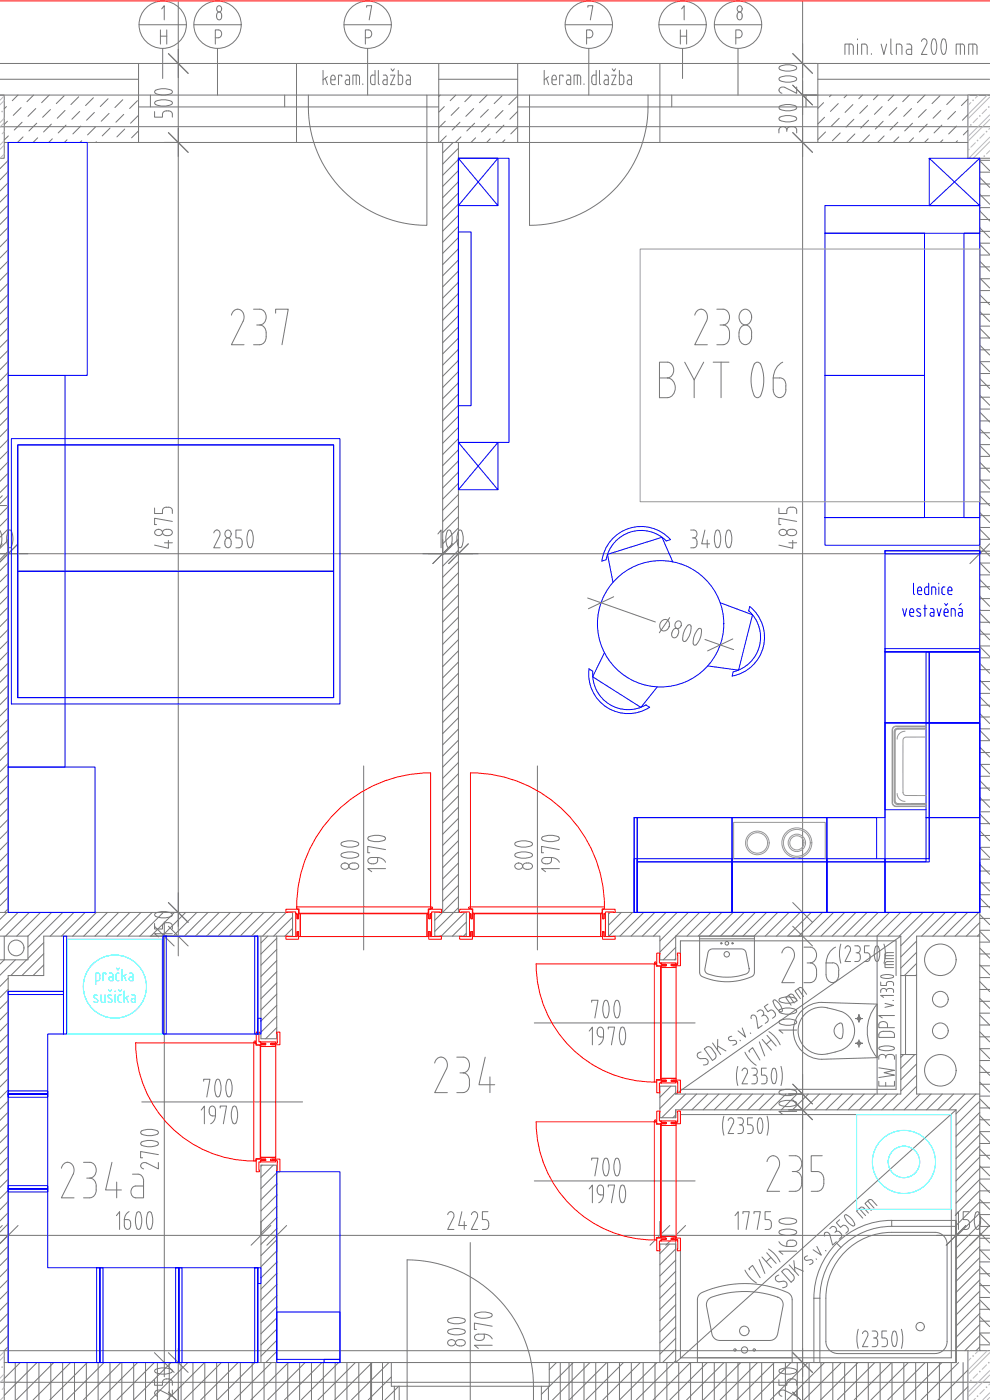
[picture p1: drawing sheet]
<svg xmlns="http://www.w3.org/2000/svg" width="297mm" height="420mm" viewBox="0 0 297 420" stroke-linecap="round" stroke-linejoin="round" font-family="sans-serif">
<defs><g id="words">
<text font-size="16.3" fill="#767676" x="16.6" y="360.9">234a</text>
<g font-size="15.9" fill="#767676">
<text x="67.7" y="104.8">237</text>
<text x="206.7" y="104.8">238</text>
<text x="232.8" y="296">236</text>
<text x="128.8" y="329.1">234</text>
<text x="228.2" y="358.8">235</text>
</g>
<g font-size="15" fill="#767676">
<text x="110.8" y="264.9" transform="rotate(-90 110.8 264.9)">800</text>
<text x="163" y="264.9" transform="rotate(-90 163 264.9)">800</text>
<text x="142.9" y="407.8" transform="rotate(-90 142.9 407.8)">800</text>
</g>
<g font-size="12.8" fill="#767676">
<text x="175" y="316.1">1970</text>
<text x="56.1" y="332">700</text>
<text x="172.5" y="355.6">700</text>
<text x="175" y="363.7">1970</text>
</g>
<g font-size="12.3" fill="#767676">
<text x="172.5" y="308">700</text>
<text x="58.6" y="339.7">1970</text>
</g>
</g></defs>
<g fill="none" stroke="#767676" stroke-width=".3">
<path d="M0 19.1h297M41.6 19.1v23.7M41.7 7.4h14.2M48.1 9v4.2M48.1 10.9h1.9M48.5 2.7l.8-1v4.3M48.8 14.5v9.1M50 9v4.2M53.5 .3v277.8M58.2 7.4h14.2M64.6 11.3h1a1.2 1.2 0 0 0 .9-1.2 1.2 1.2 0 0 0-.9-1.1h-1v4.2M65 4.6v.4"/>
<path d="M65 4.5a.77 .77 0 0 1 .8-.9 .77 .77 0 0 1 .7 .9v.5a.77 .77 0 0 1-.8 1 .77 .77 0 0 1-.7-1M65.2 2a.81 .81 0 0 1 1.3 .7 .81 .81 0 0 1-1.3 .6l-.2-.6zM65.3 14.5v14M89 19.1v23.7M103.2 7.4h14.2M109.6 11.3h1a1.2 1.2 0 0 0 .9-1.2 1.2 1.2 0 0 0-.9-1.1h-1v4.2M110 2.2v-.5h1.5l-.7 4.3M110.3 14.5v14M131.6 19.1v23.7M155.3 19.1v23.7M169.5 7.4h14.3M176 11.3h.9a1.2 1.2 0 0 0 1-1.2 1.2 1.2 0 0 0-1-1.1h-.9v4.2"/>
<path d="M176.4 2.2v-.5h1.5l-.8 4.3M176.7 14.5v14M197.7 7.4h14.2M198 19.1v23.7M204.1 10.9h1.9M204.1 9v4.2M204.5 2.7l.8-1v4.3M204.8 14.5v9.1M206 9v4.2M214.3 7.4h14.2M220.8 11.3h.9a1.2 1.2 0 0 0 1-1.2 1.2 1.2 0 0 0-1-1.1h-.9v4.2M221.1 4.6v.4"/>
<path d="M221.2 4.5a.77 .77 0 0 1 .7-.9 .77 .77 0 0 1 .8 .9v.5a.77 .77 0 0 1-.8 1 .77 .77 0 0 1-.7-1M221.4 2a.81 .81 0 0 1 1.3 .7 .81 .81 0 0 1-1.3 .6l-.2-.6zM221.4 14.5v14M234 19.9l2-.5 1.4 .1 1.4 .4M234 19.9l-.2 .7a4.8 4.8 0 0 0 5.2 0l-.3-.7M240.8 13.1v21.4M240.8 .3v23M245.4 19.1v23.7M254.8 13.2v3.1M255.3 13.2h-1.8v3.1M255.3 13.2a.84 .84 0 0 1 .7 .9v2.2M257.3 11.7v.2"/>
<path d="M257.3 13.2v3.1M258.5 16.3v-3.1h1a.8 .8 0 0 1 .7 .9v2.2M261.5 16.1v.2M264.4 13.2l.8 3.1 .8-3.1M267.3 11.7v4.1l.4 .5M268.9 16.3v-3.1h1a.8 .8 0 0 1 .7 .9v2.2M272.1 13.2h.7a.84 .84 0 0 1 .8 .9l-.1 2.2h-1a.8 .8 0 0 1-.6-.7 .8 .8 0 0 1 .6-.8h1M276.5 12.4a.91 .91 0 0 1 1.3-.6 .91 .91 0 0 1 .2 1.4M278 13.3l-1.5 3h1.6M280.6 11.9l-.4-.3a3 3 0 0 0-.7 3.3l.4 1.3 .5 .1 .2-.2M280.7 11.9l.4 1.8-.4 2.4M282.8 11.8l.3-.2a2.95 2.95 0 0 1 .8 3.3l-.3 1.2-.5 .2a3.3 3.3 0 0 1-.6-3.8z"/>
<path d="M288.1 13.2v3.1M288.7 13.2h-1.8v3.1M288.7 13.2a.84 .84 0 0 1 .7 .9v2.2M291.9 13.2v3.1M292.4 13.2h-1.8v3.1M292.4 13.2a.84 .84 0 0 1 .8 .9l-.1 2.2M0 38h297M0 28.5h297M0 23.8h41.6M1.9 32l-.6 .6M2.2 36.4l-.9 .9M5.4 28.5l-1.7 1.7"/>
<path d="M6.3 32.3l-2.3 2.3M6.6 36.7l-2.3 2.3M10.1 28.5l-2 2M10.7 32.6l-2.3 2.3M11 37l-2.3 2.3M14.8 28.5l-2.3 2.3M15.1 32.9l-2.3 2.3M15.4 37.3l-2.3 2.3M19.2 28.8l-2.3 2.3M19.5 33.1l-2.3 2.4M19.8 37.5l-2.3 2.4M23.6 29l-2.3 2.4"/>
<path d="M23.9 33.4l-2.3 2.4M24.2 37.8l-2.3 2.4M28 29.3l-2.3 2.4M28.3 33.7l-2.3 2.4M28.6 38.1l-2.3 2.4M32.4 29.6l-2.3 2.4M32.7 34l-2.3 2.4M33 38.4l-2.3 2.4M36.8 29.9l-2.3 2.4M37.1 34.3l-2.3 2.4M37.4 38.7l-2.3 2.4M41.2 30.2l-2.3 2.4"/>
<path d="M41.5 34.6l-2.3 2.4M41.6 32.1h90M41.6 39.3l-2.1 2.1M45.1 28.5v3.6M46.4 33.5v1.7h2.3l.1-1a1.6 1.6 0 0 1 1.4-1 1.6 1.6 0 0 1 1.5 1v1M46.5 27.2a5.1 5.1 0 0 1 5.2 .2v.3a4.8 4.8 0 0 1-5.3 0zM46.7 30.4l1.3-.4 1.4-.1 2 .5M46.7 30.4l-.3 .7a4.8 4.8 0 0 0 5.3 0l-.3-.7M85.4 28.5v3.6M92.5 28.5a35.8 35.8 0 0 0 32.1 39l3.5 .1v-39.1M96.9 21.1v4.3M97.6 23.5l.7 1.9"/>
<path d="M98.3 23l-1.4 1M99.3 24h1.3v-.5a.71 .71 0 0 0-.7-1 .71 .71 0 0 0-.6 1v1.4l.4 .5M99.7 25.4h.9M102.6 23v-.5h-1v2.9M103.7 22.5h.6M104.3 22.5l.4 .3 .2 .6M104.9 23.4v2h-.8M104.9 24h-.8a.75 .75 0 0 0-.5 .7 .75 .75 0 0 0 .5 .7M106.9 22.5v2.9M107.3 22.5h-1.4v2.9M107.3 22.5l.4 .3 .2 .6M107.9 23.4v2"/>
<path d="M108.9 25.1v.3M111.2 23.4v1.5l.6 .5M111.8 22.5h.7M111.8 22.5l-.4 .3-.2 .6M112.5 21.1v4.3h-.7M113.5 21.1v3.8l.3 .5M115 22.5h.6M115.6 22.5l.4 .3 .2 .6M116.2 23.4v2h-.9M116.2 24h-.9a.75 .75 0 0 0-.4 .7 .75 .75 0 0 0 .4 .7M117.2 22.5h1.3l-1.3 2.9h1.3M117.3 20.7l.5 .7 .5-.7"/>
<path d="M119.5 21.1v4.3h.7M119.5 22.5h.7M120.2 22.5l.4 .3 .2 .6M120.8 23.4v1.5l-.6 .5M122 22.5h.6M122.3 24h.8M122.3 24a.75 .75 0 0 0-.5 .7 .75 .75 0 0 0 .5 .7M122.6 22.5l.4 .3 .1 .6M123.1 23.4v2h-.8M131.6 23.8h23.7M132.1 28.5l-.5 .5M133.3 32l-1.7 1.7"/>
<path d="M133.6 36.4l-2 2M136.8 28.5l-1.7 1.7M137.7 32.3l-2.3 2.3M138 36.7l-2.3 2.3M141.5 28.5l-2 2M142.1 32.6l-2.3 2.3M142.4 37l-2.3 2.3M146.2 28.5l-2.3 2.3M146.5 32.9l-2.3 2.3M146.8 37.3l-2.3 2.3M150.6 28.8l-2.3 2.3M150.9 33.1l-2.3 2.4"/>
<path d="M151.2 37.5l-2.3 2.4M155 29l-2.3 2.4M155.3 33.4l-2.3 2.4M155.3 32.1h90.1M155.3 38.1l-2.1 2.1M158.9 28.5v39.1a35.8 35.8 0 0 0 35.5-39.1M163.3 21.1v4.3M163.9 23.5l.7 1.9M164.6 23l-1.3 1M166.1 25.4h.8M166.9 23.5v.5h-1.3M166.9 23.5a.71 .71 0 0 0-.6-1 .71 .71 0 0 0-.7 1v1.4l.5 .5"/>
<path d="M168.9 23v-.5h-1v2.9M170.1 22.5h.6M170.7 22.5l.4 .3 .2 .6M171.2 23.4v2h-.8M171.2 24h-.8a.75 .75 0 0 0-.5 .7 .75 .75 0 0 0 .5 .7M173.2 22.5v2.9M173.7 22.5h-1.5v2.9M173.7 22.5l.4 .3 .1 .6M174.2 23.4v2M175.2 25.1v.3M177.5 23.4l.1 1.5 .5 .5M178.1 22.5h.8"/>
<path d="M178.1 22.5l-.4 .3-.1 .6M178.9 21.1v4.3h-.8M179.9 21.1v3.8l.3 .5M181.4 22.5h.5M182 22.5l.4 .3 .1 .6M182.5 23.4v2h-.8M182.5 24h-.8a.75 .75 0 0 0-.5 .7 .75 .75 0 0 0 .5 .7M183.5 22.5h1.3l-1.3 2.9h1.3M183.7 20.7l.5 .7 .5-.7M185.8 21.1v4.3h.8M185.8 22.5h.8M186.6 22.5l.4 .3 .2 .6"/>
<path d="M187.2 23.4l-.1 1.5-.5 .5M188.3 22.5h.6M188.9 22.5l.4 .3 .2 .6M189.5 23.4v2h-.8M189.5 24h-.8a.75 .75 0 0 0-.5 .7 .75 .75 0 0 0 .5 .7M201.5 28.5v3.6M233.7 39v.9M233.7 27a1.04 1.04 0 0 0 .9 1M234 24.2l1.3 .4 1.4 .1 2.1-.5M234 36.1l1.3 .4 1.4 .1 2.1-.5M234 31.8l1.3-.4h1.4l2.1 .4M234 24.2l-.3-.5a3.4 3.4 0 0 1 3.7-.9 1.53 1.53 0 0 1 1.6 .7l-.3 .7"/>
<path d="M234 36.1l-.3-.5a3.4 3.4 0 0 1 3.7-.8 1.53 1.53 0 0 1 1.6 .7l-.3 .6M234 31.8l-.2 .7a4.8 4.8 0 0 0 5.2 0l-.3-.7M236.1 39v.4M237.3 38l-.7 .2-.5 .8a1.2 1.2 0 0 0-1.2-1 1.2 1.2 0 0 0-1.2 1M237.9 38l.7 .2 .4 .8M239 26.1v1.9l-3.5-1.8a1.2 1.2 0 0 0-1.8 .8M239 39v.9M240.8 24.3v395.9M241.8 28.5v3.6M245.4 23.8h51.6M247.1 30.8l-1.7 1.7M247.4 35.2l-2 2"/>
<path d="M247.7 39.6l-2.3 2.3M249.4 28.5l-.5 .5M251.5 31.1l-2.3 2.3M251.8 35.5l-2.4 2.3M252.1 39.9l-2.4 2.3M254.1 28.5l-.8 .8M255.9 31.4l-2.3 2.3M256.2 35.8l-2.3 2.3M258.8 28.5l-1.1 1.1M260.3 31.7l-2.3 2.3M260.6 36.1l-2.3 2.3M263.5 28.5l-1.4 1.4"/>
<path d="M264.7 32l-2.3 2.3M265 36.4l-2.4 2.3M268.2 28.5l-1.7 1.7M269.1 32.3l-2.4 2.3M269.4 36.7l-2.4 2.3M272.8 28.5l-2 2M273.5 32.6l-2.4 2.3M273.8 37l-2.4 2.3M277.5 28.5l-2.2 2.3M277.9 32.9l-2.4 2.3M278.2 37.3l-2.4 2.3M282 28.8l-2.3 2.3"/>
<path d="M282.3 33.1l-2.3 2.4M282.6 37.5l-2.4 2.4M286.4 29l-2.3 2.4M286.7 33.4l-2.3 2.4M287 37.8l-2.4 2.4M290.4 29.7l-1.9 2M290.4 34.4l-1.6 1.7M290.4 39.1l-1.4 1.4M1.3 42.8h40.3M2.5 42.8v231h-2.5M2.5 48.2l-2.5 2.4M2.5 51.5l-2.5 2.5"/>
<path d="M2.5 54.8l-2.5 2.5M2.5 58.2l-2.5 2.5M2.5 40.8l-1.2 1.2M6.9 41.1l-1.7 1.7M11.3 41.4l-1.4 1.4M15.7 41.7l-1.1 1.1M20.1 42l-.8 .8M24.5 42.2l-.5 .6M28.9 42.5l-.2 .3M41.6 42.8h90M49.3 42.8h4.2M131.6 42.8h23.7"/>
<path d="M132.8 42.8v231M133.9 40.8l-2 2M136 42.8l-3.2 3.1M137.5 44.5l-4.7 4.8M137.5 42.8v231M137.5 47.9l-4.7 4.7M137.5 51.2l-4.7 4.7M137.5 54.6l-4.7 4.7M137.5 57.9l-4.7 4.8M138.3 41.1l-1.7 1.7M142.7 41.4l-1.4 1.4M147.1 41.7l-1.1 1.1"/>
<path d="M151.5 42l-.8 .8M155.3 42.8h90.1M240.8 42.8h4.2M245.4 42.8h45M256.5 40.2l-2.4 2.3M260.9 40.5l-2.3 2.3M265.3 40.8l-2 2M269.7 41.1l-1.7 1.7M274.1 41.4l-1.4 1.4M278.5 41.7l-1.1 1.1M282.9 42l-.8 .8M287.3 42.2l-.5 .6"/>
<path d="M294 47.5v233.4M294 58.3l3 3M294 53.3l3 3M294 48.2l3 3M294 58.8h3M294 55.2h3M294 51.7h3M294 48.1h3M2.5 61.6l-2.5 2.4M2.5 64.9l-2.5 2.5M2.5 68.3l-2.5 2.4M2.5 71.6l-2.5 2.5"/>
<path d="M2.5 75l-2.5 2.4M2.5 78.3l-2.5 2.5M137.5 61.3l-4.7 4.7M137.5 64.6l-4.7 4.8M137.5 68l-4.7 4.7M137.5 71.3l-4.7 4.8M137.5 74.7l-4.7 4.7M137.5 78l-4.7 4.8M294 78.4l3 3M294 73.4l3 3M294 68.3l3 3.1M294 63.3l3 3"/>
<path d="M294 76.5h3M294 73h3M294 69.4h3M294 65.9h3M294 62.3h3M2.5 81.7l-2.5 2.4M2.5 85l-2.5 2.5M2.5 88.4l-2.5 2.4M2.5 91.7l-2.5 2.5M2.5 95.1l-2.5 2.4M2.5 98.4l-2.5 2.5M137.5 81.4l-4.7 4.7"/>
<path d="M137.5 84.7l-4.7 4.8M137.5 88.1l-4.7 4.7M137.5 91.4l-4.7 4.8M137.5 94.8l-4.7 4.7M137.5 98.1l-4.7 4.8M294 98.5l3 3M294 93.5l3 3M294 88.5l3 3M294 83.4l3 3M294 97.9h3M294 94.3h3M294 90.8h3"/>
<path d="M294 87.2h3M294 83.7h3M294 80.1h3M2.5 101.8l-2.5 2.4M2.5 105.1l-2.5 2.5M2.5 108.5l-2.5 2.5M2.5 111.8l-2.5 2.5M2.5 115.2l-2.5 2.4M2.5 118.5l-2.5 2.5M137.5 101.5l-4.7 4.7M137.5 104.8l-4.7 4.8M137.5 108.2l-4.7 4.7"/>
<path d="M137.5 111.5l-4.7 4.8M137.5 114.9l-4.7 4.7M137.5 118.2l-4.7 4.8M197.9 113.4h2.3M200.2 108.7h-2.3v10.7h2.3M200.2 108.7a2.43 2.43 0 0 1 1.9 2.4 2.43 2.43 0 0 1-1.9 2.3 3 3 0 0 1 2.4 3 3 3 0 0 1-2.4 2.9M205.4 108.7l2.9 5.3 2.8-5.3M208.3 114v5.4M216.3 108.7v10.7M226.3 109.3a11.8 11.8 0 0 0 .2 9.7l.8 .4 .5-.2a9.6 9.6 0 0 0 1.2-7.1l-.8-2.8M232 113.4a3.8 3.8 0 0 1 3 .3l.8 1.3v2M232 113.4v3.6"/>
<path d="M232 117a1.94 1.94 0 0 0 1.9 2.3 1.94 1.94 0 0 0 1.9-2.3M234.9 108.7a5.4 5.4 0 0 0-2.9 4.7M294 118.6l3 3M294 113.6l3 3M294 103.5l3 3.1M294 119.2h3M294 115.7h3M294 112.1h3M294 105h3M294 101.4h3M297 108.5l-3 .1 3 3M2.5 121.9l-2.5 2.5"/>
<path d="M2.5 125.2l-2.5 2.5M2.5 128.6l-2.5 2.5M2.5 131.9l-2.5 2.5M2.5 135.3l-2.5 2.5M2.5 138.6l-2.5 2.5M137.5 121.6l-4.7 4.7M137.5 124.9l-4.7 4.8M137.5 128.3l-4.7 4.7M137.5 131.7l-4.7 4.7M137.5 135l-4.7 4.7M137.5 138.3l-4.7 4.8M294 138.7l3 3"/>
<path d="M294 133.7l3 3M294 128.7l3 3M294 123.7l3 3M294 137h3M294 133.4h3M294 129.9h3M294 126.3h3M294 122.8h3M0 159.2a5.7 5.7 0 0 1 0 5M0 151.7h2M2.5 142l-2.5 2.5M2.5 145.4l-2.5 2.4"/>
<path d="M2.5 148.7l-2.5 2.5M2.5 152l-2.5 2.5M2.5 155.4l-2.5 2.5M2.5 158.8l-2.5 2.4M3.4 159.4a6 6 0 0 1 0 4.7M3.4 159.3l-.6-.2a4.8 4.8 0 0 0 0 5.2l.6-.2M46.4 152.5v1.6h2.3l.1-.9a1.61 1.61 0 0 1 1.4-1 1.61 1.61 0 0 1 1.5 1v.9M46.6 159.2a1.1 1.1 0 0 1 1.5-.3 1.1 1.1 0 0 1 .4 1.5 1.1 1.1 0 0 1-1.4 .3 1.1 1.1 0 0 1-.5-1.5zM49 159.2a1.74 1.74 0 0 1 2.7 .6 1.59 1.59 0 0 1-1.5 1 1.59 1.59 0 0 1-1.4-1zM51.7 156.5l-5.3-1v1.9h.6M64.2 159.9a1.02 1.02 0 0 1 1.4-.7 1.02 1.02 0 0 1 .3 1.6M67.9 159.3a1.12 1.12 0 0 1 1.5 .6 1.12 1.12 0 0 1-.7 1.5 1.15 1.15 0 0 1-1.2-.7 1.15 1.15 0 0 1 .4-1.4z"/>
<path d="M72.4 159.1h-1.6v2.3h.9a1.6 1.6 0 0 1 1 1.5 1.6 1.6 0 0 1-1 1.5M74.7 159.2l.5-.1a4.8 4.8 0 0 1 0 5.2h-.3a5 5 0 0 1-.2-5.1zM134.4 159.2l.5-.1a4.8 4.8 0 0 1 0 5.2h-.4a5 5 0 0 1-.1-5.1zM137.5 141.7l-4.7 4.8M137.5 145.1l-4.7 4.7M137.5 148.4l-4.7 4.7M137.5 151.8l-4.7 4.7M137.5 155.1l-4.7 4.8M137.5 158.5l-4.7 4.7M137.7 159.2l.5-.1a4.8 4.8 0 0 1 0 5.2h-.3a5 5 0 0 1-.2-5.1zM207.2 159.1h1a1.2 1.2 0 0 1 .9 1.1 1.2 1.2 0 0 1-.9 1.2M211.5 159.1l-1 4.1h2.4"/>
<path d="M215.8 159.3l-.7-.2a4.8 4.8 0 0 0 0 5.2l.7-.2M215.8 159.4l.5 2-.1 1.4-.4 1.3M218.3 159.2l.5-.1a4.8 4.8 0 0 1 0 5.2h-.4a5 5 0 0 1-.1-5.1zM233.7 152.5v1.6h2.4v-.9a1.61 1.61 0 0 1 1.5-1 1.61 1.61 0 0 1 1.4 1v.9M233.9 159.2a1.1 1.1 0 0 1 1.5-.3 1.1 1.1 0 0 1 .4 1.5 1.1 1.1 0 0 1-1.4 .3 1.1 1.1 0 0 1-.5-1.5zM236.3 159.2a1.74 1.74 0 0 1 2.7 .6 1.59 1.59 0 0 1-1.4 1 1.59 1.59 0 0 1-1.5-1zM239 156.5l-5.3-1v1.9h.6M294 158.8l3 3-3 .1M294 153.8l3 3M294 148.8l3 3M294 143.8l3 3M294 158.3h3"/>
<path d="M294 154.7h3M294 151.2h3M294 147.6h3M294 144.1h3M294 140.5h3M0 166.2h297M2.5 166.2v-4.2v4.2h5.9M2.5 162.1l-2.5 2.5M2.5 165.5l-2.5 2.4M2.5 168.8l-2.5 2.5M2.5 172.2l-2.5 2.4M2.5 175.5l-2.5 2.5"/>
<path d="M2.5 178.9l-2.5 2.4M49.3 162.9h2.4M50.5 162.2v2.3l-4.1-.9M65.9 160.9l-1.8 3.5h1.9M67.5 162.6v.6M67.5 162.6a.96 .96 0 0 1 .9-1.2 .96 .96 0 0 1 1 1.2v.6a.96 .96 0 0 1-1 1.2 .96 .96 0 0 1-.9-1.2M70.8 164.4h.9M126.9 166.2h16.6M131.4 160.3l.9-1.2v5.3M137.5 161.8l-4.7 4.8M137.5 165.2l-4.7 4.7M137.5 168.5l-4.7 4.7"/>
<path d="M137.5 171.9l-4.7 4.7M137.5 175.2l-4.7 4.8M137.5 178.6l-4.7 4.7M176.3 179.5l20.3 7.2M207.2 164.4h1M207.7 161.4h.5M208.2 161.4a1.6 1.6 0 0 1 1 1.5 1.6 1.6 0 0 1-1 1.5M212.2 162v2.4M236.7 162.9h2.3M237.8 162.2v2.3l-4.1-.9M294 178.9l3 3.1M294 173.9l3 3"/>
<path d="M294 168.9l3 3M294 163.9l3 3M294 179.6h3M294 176.1h3M294 172.5h3M294 169h3M294 165.4h3M2.5 182.2l-2.5 2.5M2.5 185.6l-2.5 2.4M2.5 188.9l-2.5 2.5M2.5 192.3l-2.5 2.4M2.5 195.6l-2.5 2.5"/>
<path d="M2.5 199l-2.5 2.4M137.5 181.9l-4.7 4.8M137.5 185.3l-4.7 4.7M137.5 188.6l-4.7 4.8M137.5 192l-4.7 4.7M137.5 195.3l-4.7 4.8M137.5 198.7l-4.7 4.7M198.5 186.4a1.41 1.41 0 0 1 1.9-.2 1.41 1.41 0 0 1 .3 1.9 1.46 1.46 0 0 1-1.9 1.2 1.46 1.46 0 0 1-.7-2.1zM200.9 185.4l-3.1 4.5M202.2 188.8a.93 .93 0 0 1 1.2 0 .93 .93 0 0 1 .2 1.2l-.2 .6a.97 .97 0 0 1-1.3 .8 .97 .97 0 0 1-.5-1.4zM203 186.6a1.03 1.03 0 0 1 1.4 .4 1.03 1.03 0 0 1-.5 1.4 1.03 1.03 0 0 1-1.4-.4 1.03 1.03 0 0 1 .5-1.4zM206.4 187.6h.7a4.7 4.7 0 0 1-1.7 4.9l-.3-.1a4.9 4.9 0 0 1 1.3-4.8z"/>
<path d="M209.6 188.7h.7a4.9 4.9 0 0 1-1.8 4.9l-.3-.1a4.9 4.9 0 0 1 1.4-4.8zM211.5 191.9l8.6 3.1M294 199.1l3 3M294 194l3 3M294 189l3 3M294 184l3 3M294 197.4h3M294 193.9h3M294 190.3h3M294 186.8h3M294 183.2h3M2.5 202.3l-2.5 2.5"/>
<path d="M2.5 205.7l-2.5 2.5M2.5 209l-2.5 2.5M2.5 212.4l-2.5 2.4M2.5 215.7l-2.5 2.5M2.5 219.1l-2.5 2.5M137.5 202l-4.7 4.8M137.5 205.4l-4.7 4.7M137.5 208.7l-4.7 4.8M137.5 212.1l-4.7 4.7M137.5 215.4l-4.7 4.8M137.5 218.8l-4.7 4.7M294 219.2l3 3"/>
<path d="M294 214.1l3 3M294 209.1l3 3M294 204.1l3 3M294 218.7h3M294 215.2h3M294 211.6h3M294 208.1h3M294 204.5h3M294 201h3M2.5 222.4l-2.5 2.5M2.5 225.8l-2.5 2.5M2.5 229.1l-2.5 2.5"/>
<path d="M2.5 232.5l-2.5 2.5M2.5 235.8l-2.5 2.5M2.5 239.2l-2.5 2.5M109.1 229.9v55.2M137.5 222.1l-4.7 4.8M137.5 225.5l-4.7 4.7M137.5 228.9l-4.7 4.7M137.5 232.2l-4.7 4.7M137.5 235.6l-4.7 4.7M137.5 238.9l-4.7 4.7M161.2 229.9v55.2M294 239.3l3 3"/>
<path d="M294 234.3l3 3M294 229.2l3 3M294 224.2l3 3M294 236.5h3M294 233h3M294 229.4h3M294 225.8h3M294 222.3h3M2.5 242.5l-2.5 2.5M2.5 245.9l-2.5 2.5M2.5 249.3l-2.5 2.4M2.5 252.6l-2.5 2.5"/>
<path d="M2.5 255.9l-2.5 2.5M2.5 259.3l-2.5 2.5M137.5 242.3l-4.7 4.7M137.5 245.6l-4.7 4.8M137.5 249l-4.7 4.7M137.5 252.3l-4.7 4.7M137.5 255.7l-4.7 4.7M137.5 259l-4.7 4.8M294 259.4l3 3M294 254.4l3 3M294 249.3l3 3M294 244.3l3 3"/>
<path d="M294 257.9h3M294 254.3h3M294 250.7h3M294 247.2h3M294 243.6h3M294 240.1h3M2.1 273.8l-2.1 2.1M2.5 273.8h85.3v7.1h-74.7v11.9h-10.6v116.1M2.5 262.7l-2.5 2.4M2.5 266l-2.5 2.5M2.5 269.4l-2.5 2.4M2.5 272.7l-1.1 1.1"/>
<path d="M5.4 273.8l-5.4 5.5M8.8 273.8l-7.1 7.1M12.1 273.8l-7.1 7.1M15.5 273.8l-7.1 7.1M18.8 273.8l-10.4 10.5M22.2 273.8l-7.1 7.1M25.5 273.8l-7.1 7.1M28.9 273.8l-7.1 7.1M32.2 273.8l-7.1 7.1M35.6 273.8l-7.1 7.1M38.9 273.8l-7.1 7.1M42.3 273.8l-7.1 7.1"/>
<path d="M45.7 273.8l-7.2 7.1M46.4 277.2v1.6h2.3l.1-1a1.6 1.6 0 0 1 1.4-.9 1.6 1.6 0 0 1 1.5 .9v1M46.7 274l2-.4h1.4l1.3 .4M46.7 274.1l-.3 .6a4.8 4.8 0 0 0 5.3 0l-.3-.6M49 273.8l-7.1 7.1M49.3 276.7v136.5M52.3 273.8l-7 7.1M53.5 267.9v19M55.7 273.8l-7.1 7.1M59.1 273.8l-7.2 7.1M62.4 273.8l-7.1 7.1M65.8 273.8l-7.1 7.1"/>
<path d="M69.1 273.8l-7.1 7.1M72.5 273.8l-7.1 7.1M75.8 273.8l-7.1 7.1M79.2 273.8l-7.1 7.1M82.5 273.8l-7.1 7.1M85.9 273.8l-7.1 7.1M87.8 275.3l-5.7 5.6M87.8 278.6l-2.3 2.3M130.5 273.8h9.4v7.1h-9.4zM132.8 273.8l-2.3 2.4M137.5 262.4l-4.7 4.7M137.5 265.7l-4.7 4.8"/>
<path d="M137.5 269.1l-4.7 4.7M137.5 272.4l-7 7.1M139.5 273.8l-7.1 7.1M139.9 276.8l-4.2 4.1M183.1 273.8l-.5 .5M186.4 273.8l-3.8 3.9M189.8 273.8l-7.1 7.1M193.1 273.8l-7.1 7.1M196.5 273.8l-7.1 7.1M199.8 273.8l-7.1 7.1M203.2 273.8l-7.1 7.1M206.5 273.8l-8.5 8.6"/>
<path d="M209.9 273.8l-11.9 11.9M213.2 273.8l-7.1 7.1M216.6 273.8l-7.1 7.1M219.9 273.8l-7.1 7.1M223.3 273.8l-7.1 7.1M226.6 273.8l-7.1 7.1M230 273.8l-7.1 7.1M233.3 273.8l-7.1 7.1M236.7 273.8l-7.1 7.1M240.1 273.8l-7.2 7.1M243.4 273.8l-7.1 7.1M246.8 273.8l-7.2 7.1"/>
<path d="M250.1 273.8l-7.1 7.1M253.4 273.8l-7.1 7.1M256.8 273.8l-7.1 7.1M260.2 273.8l-7.2 7.1M263.5 273.8l-7.1 7.1M266.9 273.8l-7.1 7.1M270.2 273.8l-7 7.1v47.4M273.6 273.8l-7.2 7.1M276.9 273.8l-7.1 7.1M280.3 273.8l-10 10M283.6 273.8l-7.1 7.1M287 273.8l-7.1 7.1"/>
<path d="M290.3 273.8l-7.1 7.1M293.7 273.8l-7.1 7.1M294 273.8h-111.4v7.1h15.4v7.2h4.7v-7.2h67.6M294 279.5l3 3M294 274.5l3 3M294 269.5l3 3M294 264.4l3 3M294 279.2h3M294 275.6h3M294 272.1h3M294 268.5h3M294 265h3"/>
<path d="M294 261.4h3M294 276.9l-4.1 4M0 280.9h8.4M1.3 280.9v7.2l-1.3 1.2M2.5 293.6l-2.5 2.4M2.5 296.9l-2.5 2.5M4.6 288.1l-4.6 4.6M8 288.1l-4.8 4.7M8.4 280.9v7.2h-8.4M13.1 282.9l-4.7 4.7M13.1 286.2l-6.5 6.6M13.1 289.6l-3.2 3.2"/>
<path d="M51.7 280.2h-5.3l1.2 1M78.3 280.9v30.8h4.7v-30.8M80.3 280.9l-2 2.1M83 288.3l-4.7 4.7M83 291.6l-4.7 4.8M83 281.6l-4.7 4.7M83 284.9l-4.7 4.8M83 295l-4.7 4.7M83 298.3l-4.7 4.8M139.9 280.1l-.8 .8M202.7 284.3l-3.7 3.8M202.7 287.7l-.3 .4"/>
<path d="M204.2 288.1v-5.7h64.7v10.4M209.9 280.9l.2 11.6a2.29 2.29 0 0 0 1.7 1 17.8 17.8 0 0 0 14.2-.8l.4-.9v-10.9M209.9 281.7h16.5M212.7 285.3l1.1-.5 9.3 .1 .5 .4 .2 .6 1 4.8-.2 1a2.27 2.27 0 0 1-1.8 .9 15.7 15.7 0 0 1-11-.7l-.3-.5v-.7zM237 298.4l-1.3 .9 1.7 2.4M264.2 294.7v1.1h1.8a1.14 1.14 0 0 1 .7-1.3 1.14 1.14 0 0 1 1.3 .4l.1 .9M265.2 283.3a10.1 10.1 0 0 1 0 5.8M265.5 286.4v1.3h2.6M265.5 289.5h2.6M265.5 286.8h2.6M266 297.3a1.23 1.23 0 0 1 2.1 0v.6M266 297.3v.3"/>
<path d="M266 297.3a.91 .91 0 0 0-.9-.6 .91 .91 0 0 0-.8 .6l-.1 .6M267.9 292.8a3.7 3.7 0 0 0-3.7 .3 3.7 3.7 0 0 0 3.7 .3M267.9 292.8l.2 .3-.2 .3M268.1 298.7h-3.9l.9 .6M268.1 288.6h-2.1l-.5 .5v1.3h2.6M268.1 285.9h-2.1l-.5 .5M270.3 292.8v23.7h4.7M270.3 292.8h4.7M270.3 280.9v11.9M270.3 280.9l-67.6 47.4M271.7 292.8v23.7M275 282.4l-4.7 4.8"/>
<path d="M275 285.8l-4.7 4.7M275 289.1l-3.6 3.7M275 292.5l-.3 .3M294 280.9v124.5M294 280.9h-19v47.4h19M294 299.6l3 3M294 294.6l3 3M294 289.6l3 3M294 284.5l3 3M294 296.9h3M294 293.4h3M294 289.9h3"/>
<path d="M294 286.3h3M294 282.7h3M294 280.2l-.7 .7M2.5 300.2l-2.5 2.5M2.5 303.6l-2.5 2.5M2.5 307l-2.5 2.4M2.5 310.3l-2.5 2.5M2.5 313.7l-2.5 2.4M2.5 317l-2.5 2.5M83 301.7l-4.7 4.7M83 305.1l-4.7 4.7M83 308.4l-3.3 3.3"/>
<path d="M160.3 307h48.3M210.4 315.7a1.01 1.01 0 0 0-1.2 .9 1.01 1.01 0 0 0 1 1.1h1.3a1.02 1.02 0 0 1 1 1.2 1.02 1.02 0 0 1-1.5 .7M211.3 314.8l.7-.5a1.15 1.15 0 0 1 1.6 .4l1.2 1.8a1.1 1.1 0 0 1-.3 1.3l-.7 .5zM213.8 313l2.4 3.5M215.3 313.9l2.5 1.5M215.3 311.9v3.3M219.6 311a.7 .7 0 0 0-1 .4 .7 .7 0 0 0 .6 .9M220.4 312.2l-1.3 .1M220.4 312.2l.6 .4-.1 .7M220.8 313.3l-1 .4M222 312.2l.2 .2M222.7 308.5l1 2.8-2.3-1.9"/>
<path d="M223.5 315.8l1.2 1.9 2.2 2M225 315.8l-.4-.4 1.2-1 2.2 3.7M225.1 310l.2 .2M225.4 305.7a.82 .82 0 0 1 .7-1.1 .82 .82 0 0 1 .9 .9l.4 3.2 1.3-.9M227.2 303.6l.6-.4a.97 .97 0 0 1 1.2 .3 .97 .97 0 0 1-.1 1.2M227.8 312.7l1.6 4.2M228.7 311.9l2.8 3.3M228.9 304.7a1.28 1.28 0 0 1 1.3 .6 1.28 1.28 0 0 1 0 1.4M228.9 304.7l-.3 .3M230.1 310.7l2.8 3.2M230.2 306.7l-.6 .4M230.4 301.3l-1.1 .8 1.1 1.6 .7-.5a1.3 1.3 0 0 1 1.2 .5 1.3 1.3 0 0 1 .1 1.4l-.6 .5"/>
<path d="M230.7 309.6l1.7 1.5 1.7 2.5M231.4 312.1l-1.5 1.3M232.6 300.1a4.2 4.2 0 0 1 2.1 3.4l-.1 .1a2.94 2.94 0 0 1-2.5-2.5l-.1-.6M233.9 306.4a5 5 0 0 1 5.1 .2v.3a4.8 4.8 0 0 1-5.2 0zM233.9 303.1a5.1 5.1 0 0 1 5.1 .2v.3a4.8 4.8 0 0 1-5.2 0zM239 309.1h-5.3l1.2 1M246.6 300.8a8.5 8.5 0 0 0-8.6 8.6 8.5 8.5 0 0 0 8.6 8.5l16.6-.5v-16.1l-16.6-.5M248.2 316.3a7.1 7.1 0 0 1-8.7-6.9 7.1 7.1 0 0 1 8.7-6.9 11.7 11.7 0 0 1 6.3 2.3 6.4 6.4 0 0 1 1.5 6.8 6.4 6.4 0 0 1-5.5 4.1l-2.3 .6M251 307.6l1-.6h.4a5.1 5.1 0 0 1 0 4.7 2.32 2.32 0 0 1-2.1-1.6 2.32 2.32 0 0 1 .7-2.5zM251.9 311.7h.1M256.7 305.7h2.1h-2.1M256.7 313.1h2.1h-2.1"/>
<path d="M257.7 306.7v-2.2v2.3M257.7 312.1v2.1M263.2 301.4a12.3 12.3 0 0 0 0 16M263.7 317.2a1.12 1.12 0 0 1 1-.8 1.12 1.12 0 0 1 1.1 .8 1.5 1.5 0 0 1 2.6 0M263.7 307.5v.9h4.7M263.7 317.2v.7M263.7 307.5a1.38 1.38 0 0 1 1.3-.9 1.38 1.38 0 0 1 1.3 .9M263.8 314.3a5.1 5.1 0 0 1 4.5 .2l.1 .1a3.5 3.5 0 0 1-3.9 .6l-.7-.3zM265.1 309.5l-.4 .1a1.16 1.16 0 0 0-1 .9v.8h4.7v-.8a1.23 1.23 0 0 0-1.5-1h-1.8M265.5 301.1l2.6 .6-2.6 .6M265.7 317.2v.3M266.3 307.5v.9"/>
<path d="M267.9 300.2h.2M268.4 304.8h-4.7l1 .7M268.4 317.2v.7M268.9 316.5v10.4h-64.7v-.9M270.3 316.5v11.8h-67.6M271.1 316.5l-.8 .9M274.5 316.5l-4.2 4.2M275 319.3l-4.7 4.7M294 319.7l3 3M294 309.7l3 3M294 304.7l3 3M294 318.3h3"/>
<path d="M294 311.2h3M294 307.6h3M294 304.1h3M294 300.5h3M297 314.7h-3l3 3M2.5 320.4l-2.5 2.4M2.5 323.7l-2.5 2.5M2.5 327.1l-2.5 2.4M2.5 330.4l-2.5 2.5M2.5 333.8l-2.5 2.5M2.5 337.1l-2.5 2.5M42.5 339.4a5.3 5.3 0 0 1 5 .3l-.3 .7"/>
<path d="M42.5 339.4l-.3 .5 .3 .5M42.5 330.7h48.3M201.3 326l-3.3 3.3M202.7 328.3v-2.3h-4.7v9.4h4.7v-2.3h84.2M202.7 327.9l-4.7 4.8M202.7 334.6l-.8 .8M204.2 335.4v-.9h81.2v73h-81.2v-34.1M205.7 328.3l-7.2 7.1M209 328.3l-4.7 4.8M212.3 328.3l-4.7 4.8M215.7 328.3l-4.7 4.8M217.2 335a10.1 10.1 0 0 0 0 5.7"/>
<path d="M219.1 328.3l-4.8 4.8M219.3 335.5l-.5 .2-.3 .6M219.3 335.5a1.07 1.07 0 0 1 .7 1.6l-1.5 3.1h1.6M221.4 320a10.1 10.1 0 0 0 0 5.8M221.4 335.5h.8M221.8 337.6h.4M222.2 335.5a1.07 1.07 0 0 1 .9 1 1.07 1.07 0 0 1-.9 1.1 1.42 1.42 0 0 1 .9 1.3 1.42 1.42 0 0 1-.9 1.3M222.4 328.3l-4.7 4.8M223.5 320.5a1.07 1.07 0 0 1 .7 1.7l-1.6 3.1h1.7M223.5 320.6l-.5 .2-.4 .5M225.6 320.6h.8M225.8 335.5h-1.5v2.1h.8a1.42 1.42 0 0 1 .9 1.3 1.42 1.42 0 0 1-.9 1.3h-.8"/>
<path d="M225.8 328.3l-4.8 4.8M226 322.7h.4M226.4 320.5a1.07 1.07 0 0 1 .8 1.1 1.07 1.07 0 0 1-.8 1 1.14 1.14 0 0 1 .8 1.6M227.2 324.2a.96 .96 0 0 1-.8 1.1h-.8M227.8 335.6l.3-.1a3 3 0 0 1 .7 3.2l-.3 1.2-.4 .3a3 3 0 0 1-.8-3.3zM229.1 328.3l-4.7 4.8M229.3 322.6a1.12 1.12 0 0 1 .8 1.6M229.9 320.6h-1.4v2.1h.8M230.1 324.2a.96 .96 0 0 1-.8 1.1h-.8M230.2 335a10.1 10.1 0 0 1 0 5.7M231.9 320.7l.3-.1a3 3 0 0 1 .8 3.2l-.4 1.2-.4 .2a3 3 0 0 1-.7-3.2zM232.5 328.3l-4.8 4.8"/>
<path d="M233.9 330.8a5.1 5.1 0 0 1 5.1 .2v.3a4.8 4.8 0 0 1-5.2 0zM234 327.4l1.3-.4 1.4-.1 2.1 .5M234 327.4l-.2 .6a4.8 4.8 0 0 0 5.2 0l-.3-.6M234.3 320a10.1 10.1 0 0 1 0 5.8M235.8 328.3l-4.7 4.8M239 333.5h-5.3l1.2 1M239.2 328.3l-4.8 4.8M240.8 322.4v16.6M242.5 328.3l-4.7 4.8M245.9 328.3l-4.8 4.8M249.2 328.3l-4.7 4.8M252.6 328.3l-4.8 4.8"/>
<path d="M255.9 328.3l-4.7 4.8M259.3 328.3l-4.8 4.8M262.6 328.3l-4.7 4.8M263.7 324.5v1.4h4.7v-1.4M263.7 320.5l4.7 .7-3.2 .7 3.2 .8-4.7 .7M265.7 324.8v1.1M266 328.3l-4.8 4.8M269.3 328.3l-4.7 4.8M275 322.7l-4.7 4.7M275 326l-7.1 7.1M276 328.3l-4.7 4.8M279.4 328.3l-4.8 4.8"/>
<path d="M282.7 328.3l-4.7 4.8M286.1 328.3l-4.8 4.8M286.9 333.1v75.8h-84.2M286.9 333.1l-84.2 75.8M289.4 328.3l-4.7 4.8M292.8 328.3l-5.9 6M294 339.8l3 3M294 334.8l3 3M294 329.8l3 3M294 324.8l3 3M294 339.6h3M294 336.1h3"/>
<path d="M294 332.5h3M294 329h3M294 325.4h3M294 321.8h3M294 330.5l-7.1 7.1M294 333.9l-7.1 7.1M294 337.2l-7.1 7.1M2.5 340.5l-2.5 2.4M2.5 343.8l-2.5 2.5M2.5 347.2l-2.5 2.5M2.5 350.5l-2.5 2.5M2.5 353.9l-2.5 2.5"/>
<path d="M2.5 357.2l-2.5 2.5M42.5 340.4l1.3 .4h1.4l2-.4M78.6 349.7l-.3 .3M82 349.7l-3.7 3.7M83 352l-4.7 4.7M83 355.3l-4.7 4.8M83 358.7l-4.7 4.7M160.3 354.4h48.3M221.4 340.2h.8M294 359.9l3 3M294 354.9l3 3M294 349.9l3 3"/>
<path d="M294 344.9l3 3M294 357.4h3M294 353.8h3M294 350.3h3M294 346.7h3M294 343.2h3M294 340.6l-7.1 7.1M294 343.9l-7.1 7.1M294 347.3l-7.1 7.1M294 350.6l-7.1 7.1M294 354l-7.1 7.1M294 357.3l-7.1 7.1"/>
<path d="M0 370.8h291.1M2.5 360.6l-2.5 2.5M2.5 363.9l-2.5 2.5M2.5 367.3l-2.5 2.5M2.5 370.6l-2.5 2.5M2.5 374l-2.5 2.5M2.5 377.4l-2.5 2.4M34.9 364.8l1-1.2v5.4M37.3 366v1.8a.96 .96 0 0 0 1 1.2 .96 .96 0 0 0 .9-1.2l-.1-1.2-.4-.5-.4-.1M41.1 363.9a5.3 5.3 0 0 0 .3 5l.2 .1a3.4 3.4 0 0 0 .9-3.7l-.4-1.4M44.4 363.9a5.3 5.3 0 0 0 .3 5l.2 .1a3.4 3.4 0 0 0 .9-3.7l-.4-1.4M83 362l-4.7 4.8"/>
<path d="M83 365.4l-4.7 4.7M83 368.7l-4.7 4.8M83 372.1l-4.7 4.7M83 375.4l-4.7 4.8M83 378.8l-4.7 4.7M135.3 363.6a1.04 1.04 0 0 0-1 .9M135.3 363.6a1.2 1.2 0 0 1 .8 1.8l-1.8 3.6h1.9M138.6 363.6l-1 4.2h2.4M139.3 366.6v2.4M141.1 372.9v47.3M141.4 364.5a1.02 1.02 0 0 1 1.5-.7 1.02 1.02 0 0 1 .3 1.6l-1.8 3.6h1.9M146.4 363.6h-1.7v2.4h1a1.6 1.6 0 0 1 1 1.5 1.6 1.6 0 0 1-1 1.5h-1"/>
<path d="M198 366.6v4.2M200.8 373.4l-2.8 2.8M202.7 373.4h-4.7v35.5M202.7 370.8v38.1M202.7 374.8l-4.7 4.8M202.7 378.2l-4.7 4.7M220.5 364.8l1-1.2v5.4M222.9 364.2v-.6h1.9l-.9 5.4M226.2 364.2v-.6h1.9l-.9 5.4M227.8 378l1.7 4.2M228.6 377.2l2.9 3.2M230 376l2.9 3.2"/>
<path d="M230.6 374.9l2.2 1.9 1.3 1.9M231.2 363.6h-1.6v2.4l1.2 .1 .5 .4 .2 .7M231.3 377.4l-1.4 1.3M231.4 367.2v.6M231.5 367.8l-.2 .7-.5 .4-1.2 .1M233.7 372.6l.9 1 1.5 .5M234 370.3l1.3 .4 1.4 .1 2.1-.5M234 366l1.3-.4 1.4-.1 2.1 .5M234 370.3l-.3-.5a3.4 3.4 0 0 1 3.7-.9 1.53 1.53 0 0 1 1.6 .7l-.3 .7M234 366l-.2 .7a4.8 4.8 0 0 0 5.2 0l-.3-.7M236.4 372.4a1.84 1.84 0 0 1 2.6 .7l-.2 .6-.6 .3-2.1 .1v-1.2zM236.8 379.6l2.8 3.2"/>
<path d="M238.2 378.3l.3 3.3M239 375.5h-5.3l1.2 .9M241.5 377.3l-.2 .4 .5 .5 1.4-.1a.7 .7 0 0 1 .8 .7 .7 .7 0 0 1-.9 .7h-.2M242.3 376.9l-.8 .4M244.9 377.8l.1 .2M245.1 374.1l1.3 2.6-2.4-1.6M247.7 375.3l.1 .1M249 370.6l.8 3.1 1.2-1M249 370.6a.82 .82 0 0 0-1-.8 .82 .82 0 0 0-.5 1.2M249.5 368.2l-.5 .5M249.5 368.2a.97 .97 0 0 1 1.2 .2 .97 .97 0 0 1 .1 1.2M250.8 369.6l-.3 .3"/>
<path d="M250.8 369.6a1.29 1.29 0 0 1 1.4 .4 1.29 1.29 0 0 1 .2 1.4M251 373.1l1.3 1.3M251.9 366.1l-1 .8 1.3 1.5 .6-.6a1.3 1.3 0 0 1 1.3 .4 1.3 1.3 0 0 1 .2 1.4M252.4 371.4l-.6 .5M253.9 364.6l-.4 .1a2.97 2.97 0 0 0 1.9 3l.5 .2M253.9 364.6a4.2 4.2 0 0 1 2.5 3.1l-.5 .2M254.3 369.6l-.5 .5M257.8 362.7l1.9 2.1M259.2 362.6a.74 .74 0 0 0-1-.2l-1.2 1.1 1.9 2.1M259.2 362.6l1.4 1.5M260.4 360.4l1.9 2.2M263.1 361.8l-1.6-1.7h-.8l-1.2 1.1 1.9 2.1"/>
<path d="M267.6 366.2a23.4 23.4 0 0 0-23.4 23.4M267.6 368a21.6 21.6 0 0 0-21.6 21.6M280.6 369.8h-13a19.8 19.8 0 0 0-19.8 19.8v13a3.6 3.6 0 0 0 3.6 3.6M280.6 369.8a3.6 3.6 0 0 1 3.6 3.6M280.9 370.8h16.1M284.2 373.4v29.2a3.6 3.6 0 0 1-3.6 3.6M286.6 364.8l1-1.2v5.4M286.9 368h-19.4v-1.7h19.4v42.6h-42.7v-19.3M289 369h.9M290 366a1.6 1.6 0 0 1 .9 1.5 1.6 1.6 0 0 1-.9 1.5M290.7 363.6h-1.7v2.4h.9M292.8 363.9l-.5 2.1 .1 1.3 .4 1.4"/>
<path d="M292.8 363.9l.5-.3a3.4 3.4 0 0 1 .8 3.7 1.4 1.4 0 0 1-.8 1.7l-.5-.3M294 366.6v4.2M294 375l3 3M294 370l3 3M294 365l3 3M294 378.7h3M294 375.2h3M294 371.6h3M294 368.1h3M294 364.5h3M294 361h3M294 360.7l-7.1 7.1"/>
<path d="M294 364l-7.1 7.1M294 367.4l-7.1 7.1M294 370.7l-7.1 7.1M294 374.1l-7.1 7.1M294 377.4l-7.1 7.2M2.5 380.7l-2.5 2.5M2.5 384l-2.5 2.5M2.5 387.4l-2.5 2.5M2.5 390.8l-2.5 2.4M2.5 394.1l-2.5 2.5M2.5 397.5l-2.5 2.4M83 382.1l-4.7 4.8"/>
<path d="M83 385.5l-4.7 4.7M83 388.9l-4.7 4.7M83 392.2l-4.7 4.7M83 395.5l-4.7 4.8M83 398.9l-4.7 4.7M202.7 384.9l-4.7 4.7M202.7 388.2l-4.7 4.8M202.7 391.6l-4.7 4.7M202.7 394.9l-4.7 4.8M202.7 381.5l-4.7 4.8M202.7 398.3l-4.7 4.7M212.5 390a4 4 0 0 1 2.5-1.2 28.4 28.4 0 0 1 19.1 .9l.6 .7 .3 1.2-1.7 8.8a2.4 2.4 0 0 1-2.3 1.9h-15.1a2.4 2.4 0 0 1-2.3-1.9l-1.6-8.4v-.9z"/>
<path d="M223.5 381.2l1.7 2.4 1.8 1.5M225 381.1l-.3-.3 1.1-1 2.3 3.7M233.7 382.7a1.01 1.01 0 0 0-1.1 1 1.01 1.01 0 0 0 1.2 1M233.8 384.7l1.2-.2a1.02 1.02 0 0 1 1.2 1.1 1.02 1.02 0 0 1-1.4 .9M236.8 381.3l1.1 1.3M236.8 381.3l-.3-.3a1.1 1.1 0 0 0-1.3 0l-.7 .6 2.9 3.2 .6-.6M237.9 382.6l.3 .3a1.1 1.1 0 0 1-.2 1.3M238.4 380.3l2.6 1.2M244.2 389.6h1.8M246 389.6v19.3M257.5 398.9a10.1 10.1 0 0 0 0 5.8M261.7 399.5l.8-.1a1.07 1.07 0 0 1 .9 1.1 1.07 1.07 0 0 1-.9 1"/>
<path d="M266 399.5h-1.4v2.1l.8-.1a1.45 1.45 0 0 1 .9 1.3 1.45 1.45 0 0 1-.9 1.4h-.8M268.1 399.6l.3-.1a3 3 0 0 1 .7 3.2l-.3 1.2-.4 .2a3 3 0 0 1-.8-3.2zM270.5 398.9a10.1 10.1 0 0 1 0 5.8M294 395.1l3 3M294 390.1l3 3M294 385.1l3 3M294 380l3 3.1M294 396.5h3M294 392.9h3M294 389.4h3M294 385.8h3M294 382.3h3"/>
<path d="M294 380.8l-7.1 7.1M294 384.1l-7.1 7.1M294 387.5l-7.1 7.1M294 390.8l-7.1 7.2M294 394.2l-7.1 7.1M294 397.6l-7.1 7.1M0 414.8h297M1.3 408.9h201.4M2.5 404.2l-1.2 1.2h289.1M2.5 400.8l-2.5 2.5M4.6 408.9v11.3M6.1 408.9l-4.8 4.8"/>
<path d="M8.1 408.9v11.3M11.1 408.9l-9.8 9.9M11.7 408.9v11.3M15.2 408.9v11.3M16.1 408.9l-11.2 11.3M18.8 408.9v11.3M21.2 408.9l-11.3 11.3M22.4 408.9v11.3M25.9 408.9v11.3M26.2 408.9l-11.3 11.3M29.4 408.9v11.3M31.2 408.9l-11.2 11.3"/>
<path d="M33 408.9v11.3M36.3 408.9l-11.3 11.3M36.6 408.9v11.3M40.1 408.9v11.3M41.3 408.9l-11.3 11.3M43.7 408.9v11.3M46.3 408.9l-11.2 11.3M46.4 414.1v1.6h2.3l.1-.9a1.6 1.6 0 0 1 1.4-1 1.6 1.6 0 0 1 1.5 1v.9M46.7 411.9l1.3 .4 1.4 .1 2-.5M46.7 411.9l-.3-.6a4.9 4.9 0 0 1 5.3 0l-.3 .6M47.2 408.9v11.3M50.8 408.9v11.3"/>
<path d="M51.3 408.9l-11.2 11.3M51.7 417.2v1.9l-3.5-1.8a1.02 1.02 0 0 0-1.6 .3 1.02 1.02 0 0 0 .7 1.4M53.5 404.6v15.6M54.3 408.9v11.3M56.4 408.9l-11.3 11.3M57.9 408.9v11.3M61.4 408.9l-11.3 11.3M61.4 408.9v11.3M65 408.9v11.3M66.4 408.9l-11.2 11.3M68.6 408.9v11.3M71.4 408.9l-11.2 11.3"/>
<path d="M72.1 408.9v11.3M75.7 408.9v11.3M76.5 408.9l-11.3 11.3M78.3 408.9v-59.2h4.7v59.2M79.2 408.9v11.3M81.5 408.9l-11.2 11.3M82.8 408.9v11.3M83 402.3l-4.7 4.7M83 405.6l-3.3 3.3M86.3 408.9v11.3M86.5 408.9l-11.2 11.3M89.9 408.9v11.3"/>
<path d="M91.5 408.9l-11.2 11.3M93.5 408.9v11.3M96.6 408.9l-11.3 11.3M97 408.9v11.3M100.6 408.9v11.3M101.6 408.9l-11.2 11.3M104.1 408.9v11.3M106.6 408.9l-11.2 11.3M107.7 408.9v11.3M111.2 408.9v11.3M111.5 408.9v11.3M111.7 408.9l-11.3 11.3"/>
<path d="M114.8 408.9v11.3M116.7 408.9l-11.3 11.3M117.4 413.2l-6.9 7M117.4 408.9v7.1h4.8v4.2M118.3 416v4.2M119.6 416l-4.1 4.2M119.8 416v4.2M162.4 416v4.2M164.5 416v4.2M164.8 408.9v7.1h-42.6v-37.9a37.9 37.9 0 0 1 37.9 37.9v4.2M167 408.9l-2.2 2.2M168.1 408.9v11.3"/>
<path d="M170.7 408.9v11.3M171.7 408.9v11.3M172 408.9l-9.6 9.6M175.2 408.9v11.3M177 408.9l-11.2 11.3M178.8 408.9v11.3M182.1 408.9l-11.3 11.3M182.3 408.9v11.3M185.9 408.9v11.3l11.2-11.3M187.1 408.9l-11.3 11.3M189.4 408.9v11.3M192.1 408.9l-11.3 11.3"/>
<path d="M193 408.9v11.3M196.5 408.9v11.3M200.1 408.9v11.3M202.7 401.6l-4.7 4.8M202.7 405l-3.9 3.9M202.7 408.3l-11.8 11.9M203.6 408.9v11.3M210.8 408.9v11.3M212.2 408.9l-11.2 11.3M214.3 408.9v11.3M217.2 408.9l-11.2 11.3M217.9 408.9v11.3"/>
<path d="M221.4 408.9v11.3M222.3 408.9l-11.3 11.3M225 408.9v11.3M227.3 408.9l-11.3 11.3M228.5 408.9v11.3M232.1 408.9v11.3M232.3 408.9l-11.2 11.3M233.7 414.1v1.6h2.4v-.9a1.6 1.6 0 0 1 1.5-1 1.6 1.6 0 0 1 1.4 1v.9M234 411.9l1.3 .4 1.4 .1 2.1-.5M234 411.9l-.2-.6a4.9 4.9 0 0 1 5.2 0l-.3 .6M235.6 408.9v11.3M237.3 408.9l-11.2 11.3"/>
<path d="M237.7 408.9v-18.8l-.5-1.5a4.2 4.2 0 0 0-2.5-1.3 31.3 31.3 0 0 0-24.7 1l-.5 .6-.2 1.2v18.8h31.5M239 417.2v1.9l-3.5-1.8a1.02 1.02 0 0 0-1.6 .3 1.02 1.02 0 0 0 .7 1.4M239.2 408.9v11.3M242.4 408.9l-11.3 11.3M242.8 408.9v11.3M246.3 408.9v11.3M247.4 408.9l-11.2 11.3M249.9 408.9v11.3M251.4 406.2h29.2M252.4 408.9l-11.2 11.3M253.4 408.9v11.3M257 408.9v11.3"/>
<path d="M257.5 408.9l-11.3 11.3M258.8 400.2a.9 .9 0 0 1 1.3-.6 .9 .9 0 0 1 .2 1.4M260.3 401l-1.5 3.2h1.6M260.5 408.9v11.3M262.1 401.6h.4M262.5 408.9l-11.3 11.3M262.5 401.5a1.38 1.38 0 0 1 .8 1.7 1.38 1.38 0 0 1-1.6 1M264.1 408.9v11.3M267.5 408.9l-11.2 11.3M267.6 408.9v11.3M271.2 408.9v11.3M272.5 408.9l-11.2 11.3"/>
<path d="M274.7 408.9v11.3M277.6 408.9l-11.3 11.3M278.3 408.9v11.3M281.9 408.9v11.3M282.6 408.9l-11.2 11.3M285.4 408.9v11.3M287.6 408.9l-11.2 11.3M289 408.9v11.3M290.4 411.2l-9 9M290.4 416.2l-4 4M294 405.2l.1 .2M294 400.2l3 3"/>
<path d="M294 403.6h3M294 400.1h3M294 400.9l-4.5 4.5M294 404.2l-1.1 1.2M195.9 420.2l11.3-11.3v11.3"/>
<circle cx="48.8" cy="7.4" r="7.1"/>
<circle cx="65.3" cy="7.4" r="7.1"/>
<circle cx="110.3" cy="7.4" r="7.1"/>
<circle cx="176.7" cy="7.4" r="7.1"/>
<circle cx="204.8" cy="7.4" r="7.1"/>
<circle cx="221.4" cy="7.4" r="7.1"/>
<circle cx="4.8" cy="284.5" r="2.36"/>
<circle cx="216.4" cy="283.1" r=".2"/>
<circle cx="218" cy="286.4" r=".81"/>
<circle cx="218.1" cy="283.1" r=".54"/>
<circle cx="219.8" cy="283.1" r=".2"/>
<circle cx="282.1" cy="288" r="4.7"/>
<circle cx="282.1" cy="299.9" r="2.36"/>
<circle cx="257.7" cy="305.7" r=".52"/>
<circle cx="257.7" cy="313.1" r=".52"/>
<circle cx="282.1" cy="309.4" r="2.36"/>
<circle cx="282.1" cy="321.2" r="4.7"/>
<circle cx="223.3" cy="399.4" r="1.43"/>
<circle cx="276.1" cy="398.1" r="1.26"/>
<circle cx="220.5" cy="405.1" r=".35"/>
<circle cx="223.4" cy="405.1" r=".94"/>
<circle cx="226.3" cy="405.1" r=".35"/>
</g>
<!-- layer: 1KONSTRUKCE-SLOUPY -->
<path d="M0 28.5h1.3v19h-1.3M297 28.5h-6.6v19h6.6M0 405.4h1.3v14.8M297 405.4h-6.6v14.8" fill="none" stroke="#767676" stroke-width=".3"/>
<!-- layer: konstrukce nad -->
<path d="M0 38h6M285.7 38h11.3M0 414.8h6M285.7 414.8h11.3" fill="none" stroke="#989898" stroke-width=".3"/>
<!-- layer: CKSTENY_SRAF -->
<g fill="none" stroke="#bababa" stroke-width=".3">
<path d="M1.3 36.8l-1.3 1.3M1.3 28.8l-1.3 1.3M1.3 35.5l-1.3 1.3M1.3 30.1l-1.3 1.3M1.3 39.5l-.7 .7M290.6 38.1l-.2 .3M290.9 28.5l-.5 .5M291.3 30.8l-.9 .9M293.3 35.5l-1.3 1.3M293.6 28.5l-.9 .9M296 32.8l-1.3 1.3M296.2 28.5l-5.8 5.9"/>
<path d="M297 34.5l-6.6 6.5M297 35.8l-6.6 6.6M297 29.1l-6.6 6.6M297 38.5l-.3 .3M1.3 42.2l-1.3 1.3M1.3 43.5l-1.3 1.3M1.3 46.2l-1.3 1.3M292.7 42.8l-1.4 1.4M295.3 40.2l-1.3 1.3M297 41.2l-6.3 6.3M297 42.5l-5 5M297 45.2l-1 1"/>
<path d="M1.3 413.7l-1.3 1.3M1.3 405.6l-1.3 1.3M1.3 412.3l-1.3 1.3M1.3 419l-1.2 1.2M1.3 407l-1.3 1.3M1.3 416.3l-.7 .7M290.6 415l-.2 .2M290.9 405.4l-.5 .4M291.3 407.6l-.9 .9M292.7 419.7l-.5 .5M293.3 412.3l-1.3 1.3M293.6 405.4l-.9 .9"/>
<path d="M295.3 417l-1.3 1.3M296 409.6l-1.3 1.4M296.2 405.4l-5.8 5.8M297 411.3l-6.6 6.6M297 412.7l-6.6 6.5M297 418l-2.2 2.2M297 406l-6.6 6.5M297 419.4l-.8 .8M297 415.4l-.3 .2"/>
</g>
<g fill="#bababa" stroke="#bababa" stroke-width=".3">
<circle cx=".6" cy="33.5" r=".11"/>
<circle cx=".6" cy="410.3" r=".11"/>
<circle cx="292" cy="30.1" r=".11"/>
<circle cx="291.3" cy="37.5" r=".11"/>
<circle cx="294" cy="34.8" r=".11"/>
<circle cx="296.7" cy="32.1" r=".11"/>
<circle cx="290.6" cy="44.8" r=".11"/>
<circle cx="293.3" cy="42.2" r=".11"/>
<circle cx="296" cy="39.5" r=".11"/>
<circle cx="295.3" cy="46.9" r=".11"/>
<circle cx="292" cy="406.9" r=".11"/>
<circle cx="291.3" cy="414.3" r=".11"/>
<circle cx="294" cy="411.6" r=".11"/>
<circle cx="296.7" cy="409" r=".11"/>
<circle cx="293.3" cy="419" r=".11"/>
<circle cx="296" cy="416.3" r=".11"/>
</g>
<!-- layer: 0 -->
<g fill="none" stroke="#767676" stroke-width=".3">
<path d="M50.5 16.1l6 5.9M237.8 16.1l6 5.9M50.5 39.8l6 5.9M237.8 25.6l6 5.9M237.8 39.8l6 5.9M.7 148.8l-.7 .7M.7 163.2l-.7 .7M5.4 163.2l-5.4 5.4M135.8 163.2l-5.9 5.9M140.5 163.2l-5.9 5.9M184.1 179.1l-7.5 3.6M296.9 163.2l-5.9 5.9"/>
<path d="M219.9 191.7l-7.6 3.6M46.3 278l6 5.9M50.5 270.9l6 5.9M50.5 278l6 5.9M237.8 270.9l6 5.9M237.8 330.1l6 5.9M237.8 325.4l6 5.9M.7 367.8l-.7 .7M5.4 367.8l-5.4 5.4M81.3 367.8l-6 5.9M86 367.8l-5.9 5.9M201 367.8l-6 5.9"/>
<path d="M205.7 367.8l-5.9 5.9M289.8 367.8l-5.9 5.9M296.9 367.8l-5.9 5.9M46.3 406l6 5.9M50.5 417.8l2.4 2.4M50.5 406l6 5.9M237.8 417.8l2.4 2.4M237.8 406l6 5.9"/>
</g>
<g fill="none" stroke="#f00" stroke-width=".3">
<path d="M129.2 232v40.2M129.2 231.9a40.2 40.2 0 0 0-40.2 40.3M85.8 272.9h3.8v2.8h-.4v-1.5h-.5v-.5l-2.9 .1zM88.7 274.2h.5v1.5h.4v-1.5h.5v6.9h-.5v-1.5h-.4v1.5h-.5zM89 272.2h40.2v.6h-.7v1.3h-38.8v-1.3h-.7zM90.1 274.2h38v6.9h-38zM128.1 274.2h.5v1.5h.5v-1.5h.4v6.9h-.4v-1.5h-.5v1.5h-.5zM128.6 272.9h3.8v.9l-2.9-.1v.5h-.4v1.5h-.5zM128.6 279.6h.5v1.5l3.3-.2v1h-3.8zM137.9 272.9h3.8v2.8h-.4v-1.5h-.4v-.5l-3 .1zM140.9 274.2h.4v1.5h.4v-1.5h.5v6.9h-.5v-1.5h-.4v1.5h-.4zM141.2 272.2h40.2v.6h-.8v1.3h-38.7v-1.3h-.7z"/>
<path d="M142.2 274.2h38.1v6.9h-38.1zM180.3 274.2h.5v1.5h.4v-1.5h.4v6.9h-.4v-1.5h-.4v1.5h-.5zM180.8 272.9h3.8v.9l-3-.1v.5h-.4v1.5h-.4zM180.8 279.6h.4v1.5l3.4-.2v1h-3.8zM181.4 272.2a40.2 40.2 0 0 0-40.2-40.3v40.3M85.8 280.9l3.4 .2v-1.5h.4v2.3h-3.8zM137.9 280.9l3.4 .2v-1.5h.4v2.3h-3.8zM160.9 289.3a35.5 35.5 0 0 0 35.4 35.4M160.9 289.3h35.4M196.3 289.3h.6v.7h1.3v34h-1.3v.7h-.6zM197 286h1l-.2 3h.6v.4h1.5v.5h-2.9zM198.4 289h4.5v.4h-1.5v.5h1.5v.5h-4.5v-.5h1.5v-.5h-1.5z"/>
<path d="M198.4 290.4h4.5v33.2h-4.5zM203.2 286h1v3.9h-2.4v-.5h1.5zM76.2 313h.6v.7h1.3v34h-1.3v.7h-.6zM76.2 313h-35.5a35.5 35.5 0 0 0 35.5 35.4M76.9 309.8h.9l-.1 2.9h.5v.4h1.5v.4h-2.8zM78.2 312.7h4.5v.4h-1.5v.4h1.5v.6h-4.5v-.6h1.5v-.4h-1.5zM78.2 314.1h4.5v33.2h-4.5zM83 309.8h1v3.7h-2.3v-.4h1.5zM196.3 336.7h.6v.7h1.3v34h-1.3v.7h-.6zM196.3 336.7h-35.4a35.5 35.5 0 0 0 35.4 35.4M197 324.2h2.9v.4h-1.5v.4h-.6l.2 3h-1zM197 333.5h1l-.2 2.9h.6v.4h1.5v.4h-2.9z"/>
<path d="M198.4 323.6h4.5v.6h-1.5v.4h1.5v.4h-4.5v-.4h1.5v-.4h-1.5zM198.4 336.4h4.5v.4h-1.5v.4h1.5v.6h-4.5v-.6h1.5v-.4h-1.5zM198.4 337.8h4.5v33.3h-4.5zM201.8 324.2h2.4v3.8h-1l.1-3.4h-1.5zM203.2 333.5h1v3.7h-2.4v-.4h1.5zM76.9 347.9h2.8v.4h-1.5v.4h-.5l.1 3h-.9zM78.2 347.3h4.5v.6h-1.5v.4h1.5v.4h-4.5v-.4h1.5v-.4h-1.5zM81.7 347.9h2.3v3.8h-1l.2-3.4h-1.5zM197 371.6h2.9v.4h-1.5v.4h-.6l.2 3h-1zM198.4 371.1h4.5v.5h-1.5v.4h1.5v.4h-4.5v-.4h1.5v-.4h-1.5zM201.8 371.6h2.4v3.8h-1l.1-3.4h-1.5z"/>
<circle cx="129.5" cy="272.5" r=".29"/>
<circle cx="140.9" cy="272.5" r=".29"/>
<circle cx="196.6" cy="289" r=".29"/>
<circle cx="76.5" cy="312.7" r=".29"/>
<circle cx="196.6" cy="336.4" r=".29"/>
</g>
<g fill="none" stroke="#00f" stroke-width=".3">
<path d="M2.5 42.8h23.7v69.9h-23.7zM137.5 47.5h15.2v85.3h-15.2zM137.5 47.5v14.2h11.9v-14.2h-11.9l11.9 14.2M149.4 47.5l-11.9 14.2M278.8 47.5l15.2 14.2v-14.2h-15.2v14.2h15.2M294 47.5l-15.2 14.2M137.5 69.6h3.9v52.2h-3.9zM247.5 61.7h46.5v8.3h-46.5zM247.5 70h29.9v42.7h-29.9zM289.2 70h4.8v85.3h-4.8zM2.5 112.7h17v117.5h-17zM247.5 112.7h29.9v42.6h-29.9h46.5v8.3h-46.5z"/>
<path d="M3.4 131.6h98.6v79.7h-98.6zM5.3 133.5h94.8v75.9h-94.8zM5.3 133.5h94.8v38h-94.8zM137.5 132.8v14.2h11.9v-14.2h-11.9l11.9 14.2M149.4 132.8l-11.9 14.2M5.3 171.5h94.8v37.9h-94.8zM181.9 168a10.6 10.6 0 0 1 18-5.7l1.3-.4a11.8 11.8 0 0 0-12.4-3.4 11.8 11.8 0 0 0-8.2 9.9l1.2-.4M201.8 168.6l-3.2-7.4-16.3 5.2 1.6 8.4M265.5 165.3h28.5v.9h-28.5zM265.5 165.3h28.5v30.3h-28.5zM274.1 175v3l.3 .4M275.3 176.9l.1 1.2 .4 .3h.7"/>
<path d="M275.3 176.9a.62 .62 0 0 1 .6-.8 .62 .62 0 0 1 .6 .8M276.5 176.9v.4h-1.2M278.6 175v3.4h-.8l-.4-.6 .1-1.2 .3-.4 .8-.1M279.5 178.4v-2.3l1 .1 .3 .4v1.8M281.7 175v.2M281.7 176.1v2.3M283.5 176.1l-.7 .2-.2 1.5 .3 .6h.6M284.4 176.9l.1 1.2 .4 .3h.7M284.4 176.9a.62 .62 0 0 1 .6-.8 .62 .62 0 0 1 .6 .8M285.6 176.9v.4h-1.2M181.4 195.9l-3.6 7.2 14.5 9.2 4.9-6.2M216.1 180.9l9.7 3.6-4.2 16.6-9.3-1.2"/>
<path d="M225 182a11.8 11.8 0 0 1 4 12.2 11.8 11.8 0 0 1-9.3 8.7l.3-1.3a10.6 10.6 0 0 0 4.6-18.3zM265.5 195.6v49.8h-75.2v28.4M265.5 194.7h28.5v.9h-28.5zM265.5 195.6h28.5v21.3h-28.5zM270.8 182.7l.6 2.3 .6-2.3M272.9 183.8h1.3v-.4a.63 .63 0 0 0-.6-.7 .63 .63 0 0 0-.7 .7l.1 1.3 .4 .2M273.4 185h.8M275.1 184.8l.8 .1M275.3 183.5l.8 .5M276.1 184l.2 .6-.4 .3M276.2 182.9a.56 .56 0 0 0-.9-.2 .56 .56 0 0 0-.1 .8M277.2 182.7h.9"/>
<path d="M277.5 181.5v3.4M277.9 195.6h.9v21.3h-.9zM278.8 195.6h15.2v21.3h-15.2zM279.2 182.7h.7l.3 .6v1.6h-.7a.57 .57 0 0 1-.5-.5 .57 .57 0 0 1 .5-.6h.7M281.1 182.7l.6 2.2 .7-2.2M283.3 183.8h1.2v-.4a.62 .62 0 0 0-.6-.7 .62 .62 0 0 0-.6 .7v1.3l.4 .2M283.4 181.1l.5 .6 .4-.6M283.7 184.9h.8M285.4 184.9v-2.2h.9l.3 .4v1.8M287.7 182.7h.7l.4 .6M288.4 181.1l-.6 .6M288.7 183.3v1.6h-.7a.57 .57 0 0 1-.5-.5 .57 .57 0 0 1 .5-.6h.7"/>
<path d="M177.8 201.4l-1.1-.7a11.8 11.8 0 0 0 5.4 11.6 11.8 11.8 0 0 0 12.8 0l-1.1-.7M177.9 201.4a10.7 10.7 0 0 0 15.9 10.1M265.5 216.9h28.5v56.9h-28.5zM277.9 216.9h.9v28.5h-.9zM278.8 216.9h15.2v28.5h-15.2zM2.5 230.2h26v43.6h-26zM190.3 245.4h.9v28.4h-.9zM190.3 257.7h.9v16.1h-.9zM191.2 245.4h28.4v28.4h-28.4zM191.2 258.7h28.4v15.1h-28.4zM191.2 257.7h28.4v1h-28.4zM219.6 245.4h28.5v28.4h-28.5z"/>
<path d="M219.6 258.7h28.5v15.1h-28.5zM219.6 257.7h28.5v1h-28.5zM248.1 258.7h17.4v15.1h-17.4zM248.1 257.7h17.4v1h-17.4zM263 257.7v-12.3h-14.9v28.4h14.9M265.5 257.7h12.4v1h-12.4zM277.9 243h-12.4v-26.1h28.5v26.1M277.9 245.4h.9v12.3h-.9zM294 258.7v15.1h-28.5v-15.1h13.3v-13.3h15.2v28.4h-15.2M2.5 297.5h16.5v1h-16.5zM2.5 297.5h16.5v12.8h-4.7v18h-11.8zM19 280.9h1v29.4h-1z"/>
<path d="M48.9 280.9h28.4v29.4h-28.4zM48.9 280.9h1v29.4h-1zM76.4 280.9h.9v29.4h-.9zM77.3 305.6h1v4.7h-1zM2.5 327.4h11.8v.9h-11.8zM2.5 328.3h11.8v28.5h-11.8v-28.5v1h11.8v-1zM2.5 328.3h11.8M2.5 355.8h11.8v1h-11.8zM2.5 356.8v.9h11.8v-.9h-11.8h11.8M2.5 356.8h11.8v23.7h15.7v28.4h-27.5zM83 351.7h19v57.2h-19zM29 380.5h1v28.4h-1z"/>
<path d="M30 380.5h23.7v28.4v-28.4h-1v28.4h1h-23.7zM30 380.5h.9v28.4h-.9zM53.7 380.5h23.6v28.4v-28.4h-.9v28.4h.9h-23.6zM53.7 380.5h.9v28.4h-.9zM77.3 380.5h1v4.7h-1zM83 393.7h19v14.3h-19zM97.3 408h4.7v.9h-4.7z"/>
<circle cx="198.2" cy="187.2" r="19"/>
</g>
<!-- layer: CKTEXTY_VELKE -->
<g fill="none" stroke="#0ff" stroke-width=".3">
<path d="M20.2 281.9h28.5v28.4h-28.5zM28.5 298.6l.7 .1M28.5 298.6l-.3 .5 1.1 1v.6l-.3 .1M29.4 292.1h-.7v3.4M29.4 292l.5 .4v1.5l-.3 .4h-.9M30.3 298.6v1.8l.5 .4h.7v-2.2M31.7 292.4v-.3h-.9v2.2M32.6 297l.4 .6 .5-.6M32.8 292.1h.5M33.3 292l.4 .2 .2 .5M33.4 299.9l.2 .6-.3 .3M33.5 298.7a.56 .56 0 0 0-.8-.1 .56 .56 0 0 0-.1 .8l.8 .5"/>
<path d="M33.9 292.7v1.6h-.8a.59 .59 0 0 1-.4-.6 .59 .59 0 0 1 .4-.5h.8M34.5 297.4v.2M34.5 298.6v2.2M34.9 290.5l.5 .6 .4-.6M35.3 292.1h.4M35.3 292l-.5 .4v1.3l.3 .6h.6M35.6 297l.4 .6 .5-.6M36.4 298.6h-.6l-.3 .3v1.5l.5 .4M36.6 290.9v3.4M37.2 292.8l.6 1.5M37.3 297.4v3.4M37.8 292.4l-1.2 .8"/>
<path d="M37.9 299.3l.6 1.5M38.5 298.9l-1.2 .8M38.9 292.1h.5M39.4 292l.4 .2 .2 .5M39.5 298.6h.8l.3 .6M39.9 292.7v1.6h-.7a.59 .59 0 0 1-.5-.6 .59 .59 0 0 1 .5-.5h.7M40.6 299.2v1.6h-.8M40.6 299.7h-.8a.57 .57 0 0 0-.4 .6 .57 .57 0 0 0 .4 .5M28.2 300.6l.8 .2M32.4 300.6l.8 .2M36 300.8h.4M257 334.5h28.4v28.4h-28.4z"/>
<circle cx="34.5" cy="296.1" r="9.5"/>
<circle cx="271.2" cy="348.7" r="9.5"/>
<circle cx="271.2" cy="348.7" r="4.7"/>
</g>
<g fill="none" stroke="#989898" stroke-width=".3">
<path d="M192.1 74.7h101.9v75.9h-101.9zM271.5 219.5a2.38 2.38 0 0 0-2.3 2.3M277.9 218h-9a1.04 1.04 0 0 0-1.1 1.1v21.8a1.08 1.08 0 0 0 1.1 1h9M277.9 218.5h-8.5a1.09 1.09 0 0 0-1.1 1.1v20.7a1.12 1.12 0 0 0 1.1 1.2h8.5M277.9 217.9h-9a1.18 1.18 0 0 0-1.2 1.2v21.8a1.18 1.18 0 0 0 1.2 1.2h9M277.9 218.8h-8.4a.9 .9 0 0 0-.9 .9v20.5a.94 .94 0 0 0 .9 1h8.4M277.9 218.7h-8.5a.87 .87 0 0 0-.9 .9v20.7a.9 .9 0 0 0 .9 1h8.5M269.2 238.1a2.35 2.35 0 0 0 2.3 2.4M277.9 221.2h-6a.94 .94 0 0 0-1 1v15.6a.94 .94 0 0 0 1 .9l6 .1M220.1 257.7v-10.9h27.5v10.9"/>
<circle cx="227.2" cy="253" r="3.5"/>
<circle cx="227.2" cy="253" r="3.1"/>
<circle cx="239.1" cy="253" r="4.5"/>
<circle cx="239.1" cy="253" r="4"/>
<circle cx="239.1" cy="253" r="2.13"/>
<circle cx="239.1" cy="253" r="2.61"/>
</g>
<!-- layer: CKDVERE_POPIS -->
<path d="M0 .3h297" fill="none" stroke="#f00" stroke-width=".3"/>
<use href="#words"/>
</svg>
